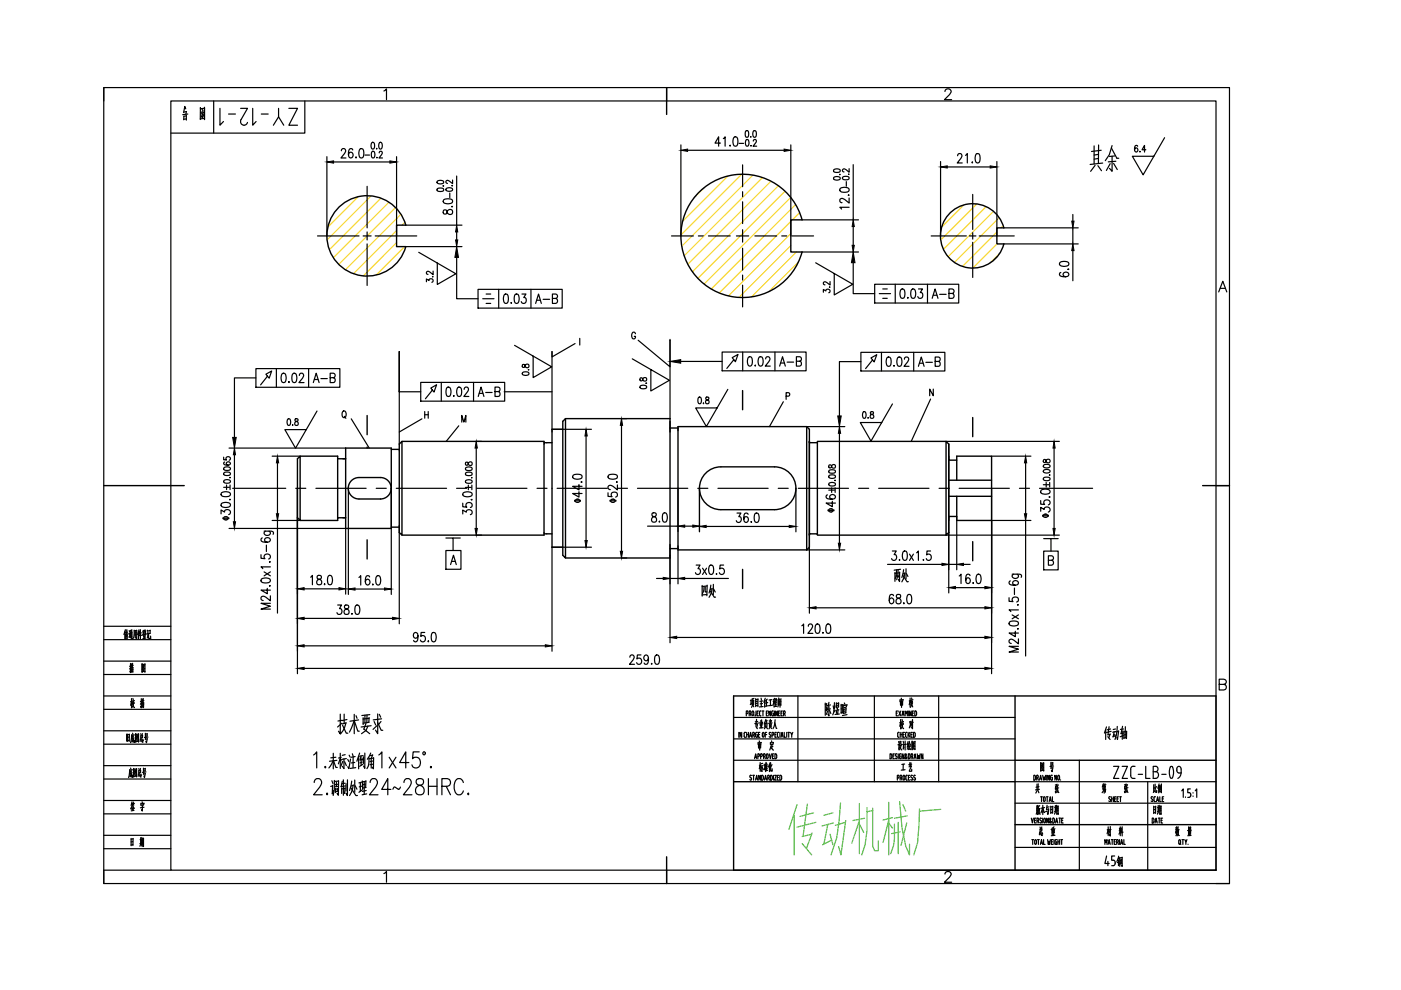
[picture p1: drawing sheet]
<svg xmlns="http://www.w3.org/2000/svg" width="297mm" height="210mm" viewBox="0 0 297 210" stroke-linecap="round" stroke-linejoin="round" font-family="sans-serif">
<defs><g id="words">
<text font-size="16.8" fill="#58ba48" x="166.5" y="182.4">传动机械厂</text>
<text font-size="9.3" x="230.4" y="37.4">其余</text>
<text font-size="7.9" x="70.6" y="157">技术要求</text>
<text font-size="7.1" x="45.9" y="27.9">ZY-12-1</text>
<g font-size="6.2">
<text x="193.7" y="124.5" transform="rotate(-90 193.7 124.5)">两处</text>
<text x="173.9" y="153.1">陈煜暄</text>
<text x="233.2" y="158">传动轴</text>
</g>
<text font-size="5.7" x="147.8" y="127.7">四处</text>
<g font-size="4.9">
<text x="202.1" y="35.6">21.0</text>
<text x="137.2" y="111.8">8.0</text>
<text x="155.2" y="111.8">36.0</text>
<text x="86.8" y="137.2">95.0</text>
<text x="159.8" y="160.2">审 定</text>
<text x="218.7" y="169.3">共 张</text>
<text x="232.8" y="169.3">第 张</text>
</g>
<g font-size="4.4">
<text x="247.3" y="169.3" transform="rotate(-90 247.3 169.3)">比例</text>
<text x="247.3" y="173.9" transform="rotate(-90 247.3 173.9)">日期</text>
</g>
</g></defs>
<g fill="none" stroke="#000" stroke-width=".3">
<path d="M141.3 18.6v5.7M71.8 44a8.5 8.5 0 0 1 14.2 3.7h-1.9v4.6h1.9a8.5 8.5 0 0 1-12.5 5.1 8.5 8.5 0 0 1-1.7-13.4zM148.5 40.5a13.1 13.1 0 0 1 21.6 6.1h-2.4v6.8h2.4a13.1 13.1 0 0 1-19.4 7.8 13.1 13.1 0 0 1-2.2-20.7zM201.1 45.5a6.8 6.8 0 0 1 11.7 2.8h-1.4v3.4h1.4a6.8 6.8 0 0 1-9.8 4.3 6.8 6.8 0 0 1-1.9-10.5zM63.1 97.3l.5-.6v13.6l-.5-.5zM63.6 96.7h8v.6h1.7h-.6M71.6 97.3v12.5M77.8 95h.1M77.8 88.1v4.1M83 95.3v16.5M84.7 95.3h-1.7v-.3h-9.7v17h9.7v-.2h1.7M84.7 94.2l.5-.6v19.9l-.5-.6z"/>
<path d="M85.2 93.6h30.1v.3M117 93.9h-1.7v19.3h1.7M119.3 91h-2.3v25h2.3M119.3 89.3l.6-.5v29.5l-.6-.6zM119.9 88.8h22.2v2.8M142.1 89.3v28.4M142.1 90.7h1.6M157.4 82.8v4.1M171 90.5h-27.3v26.1h27.3M171 90.5l.6 .5v25l-.6 .6M171 90.5v26.1M173.3 93.9v19.3"/>
<path d="M200.6 93.6h-27.3v.3h-1.7v-.3v19.9v-.3h1.7v.3h27.3M200.6 93.6l.6 .6v18.7l-.6 .6zM201.2 96.7v.9h1.6v-.9h7.4v13.6h-7.4v-.8h-1.6v.8M202.8 97.6v4.2M206.2 88.5v4.1M22 103h17.1M72.7 109.8h.6h-1.7v.5h-8M74.5 101.9l1-.6 .6-.1h4.6a2.28 2.28 0 0 1 2.2 2.3 2.28 2.28 0 0 1-2.2 2.3h-4.6a2.28 2.28 0 0 1-2.1-1.4 2.28 2.28 0 0 1 .5-2.5zM77.8 114.5v4M115.3 113.2v.3h-30.1M142.1 115.5v2.8h-22.2M142.1 116.3h1.6"/>
<path d="M149.9 100.1a4.5 4.5 0 0 1 2.9-1.1h11.4a4.5 4.5 0 0 1 4.5 4.5 4.5 4.5 0 0 1-4.5 4.6h-11.4a4.5 4.5 0 0 1-4.2-3 4.5 4.5 0 0 1 1.3-5zM201.2 101.8h9M201.2 105.2h9M202.8 105.2v4.3M206.2 114.8v4.1M255 103h5.7M157.4 120.7v4.1M215.2 147.6v36.9M257.8 147.6h-102.3v36.9h102.3M155.5 165.7h59.7M215.2 174.8h42.6M215.2 161.2h42.6"/>
<path d="M141.3 181.7v5.6"/>
</g>
<g fill="none" stroke="#000" stroke-width=".25">
<path d="M22 18.6h238.7v168.7h-238.7zM22 18.6v2.8M141.3 18.6v2.8M64.6 21.4v6.8h-28.4M117 91h8.4M124.3 92.4v22.2M117 116h8.4M121.5 100.8l.8-.3a.85 .85 0 0 1 1.1 .6 1.17 1.17 0 0 1-1.6 .4l-.4-.4zM121.8 106.1v.2M121.8 106.2h1.2M122.8 104.3v1.1l-1.4-.8h2M122.8 102.7v1.2l-1.4-.8h2"/>
<path d="M123 106.1v.2M123.2 102.2h.2zM257.8 103h2.9M22 135.6h14.2M22 132.8h14.2M22 157.8h14.2M22 154.9h14.2M22 150.4h14.2M22 147.6h14.2M22 143h14.2M22 140.2h14.2M155.5 156.7h59.7"/>
<path d="M155.5 152.1h59.7M169.2 147.6v18.1M185.4 147.6v18.1M199 147.6v18.1M22 179.9h14.2M22 177.1h14.2M22 172.6h14.2M22 169.7h14.2M22 165.2h14.2M22 162.3h14.2M155.5 161.2h59.7M215.2 179.7h42.6"/>
<path d="M215.2 170.3h42.6M215.2 165.7h42.6M228.8 161.2v23.3M243.3 165.7v18.8M36.2 184.5h-14.2v2.8M141.3 184.5v2.8M257.8 187.3h2.9"/>
<circle cx="122.5" cy="106.2" r=".4"/>
</g>
<g fill="none" stroke="#000" stroke-width=".25">
<path d="M81.4 19.3l.5-.5v2.3M200.3 19.4l.2-.3 .3-.3a.72 .72 0 0 1 .9 .5l-.4 .8-1.1 1h1.6M39 24.6v.8M39.4 23.1l-.2-.5-.3 1.3M39.5 24.5v1M39.5 25.2l-.5 .1M39.5 24.6h-.5M39.5 23.7l-.1 .5M39.5 23.7l-.5 .1M39.8 24.2l-1.1 .1M42.5 22.8v2.5M42.5 22.9v.2l.9-.1"/>
<path d="M42.5 23.8h.1l.4 .7M42.8 23.6l.2 .2M42.8 23.1l.2 .4M43 24.6l-.3 .1M43.2 24.2l-.3 .8M43.3 23.7l-.6 1.1M43.4 25.1l-.9 .1M43.4 22.7v2.7M258.4 61.9l.9-2.3 .8 2.3M258.7 61.1h1.1M26.5 133.9v1.6M26.6 133.5l-.3 1"/>
<path d="M26.7 134.6v.9M26.7 133.6v.9M26.9 133.5v.9M26.9 135h-.2M27 135.3h-.3M27 134.6v.8M27 134.7h-.3M27.1 134l-.5 .1M27.1 134.4l-.6 .1M27.3 135.1l.7 .3 .1-.1M27.4 133.7l.1 .3M27.5 134.3l-.2 .1"/>
<path d="M27.5 134.2v.9M27.6 134.1l.4-.1v1.2l-.1-.3M27.6 134v1M27.7 133.8l.1 .2M27.8 134.1v.9M27.9 134.3l-.2 .1M27.9 134.6l-.2 .1M27.9 133.6l-.3 .1M28 133.5l-.2 .4M28.5 133.6l-.2 1.7M28.7 133.7v1.6M28.9 134.1l-.4 .1"/>
<path d="M28.9 134.6h-.4M29 133.6v1.9l-.2-.3M29 133.7l-.5 .1M29.4 133.9v1.6M29.5 133.5l-.3 1M29.6 133.8l-.1 .8M29.8 133.5v2M30 134.2h-.4M30 134.7l-.5 .1M30.3 133.9l.1 .3M30.5 134.4v.9M30.5 133.7h-.2"/>
<path d="M30.6 133.6l-.4 1.1M30.7 133.7l.3 .8M30.7 134.9v.4M30.7 134.5l-.2 .1M30.7 134.5v.3M30.7 134.2l-.2 .1M30.8 134.8l-.3 .1M30.8 133.5l-.1 .4M30.9 133.7l-.1 .4M30.9 135.3l-.6 .1M31.2 133.6l.2 .3M31.3 134.2l-.2 .1"/>
<path d="M31.3 134.2v.9M31.5 134.8l-.2 .5M31.5 134.2l.1 1.2h.3v-.5M31.8 133.7h-.3M31.8 134.3h-.3M31.8 133.6v.7M26.8 155.6v1.5M27.1 155.6v1.6M27.4 156.3h-.3M27.4 157h-.3M27.4 155.7l-.3 .1M27.4 155.7v1.5"/>
<path d="M27.7 140.7v1.9l-.2-.3M27.8 141.5l-.3 .3M27.8 141.5v1M27.9 148.1v2M27.9 148.7l-.2 .8M27.9 148.9l.1 .2M27.9 155.8l-.2 1.7M27.9 140.7v.8M28 141.6v.8M28 156.1v1.2M28 148.7l-.3 .1M28.1 149.2l.4 .8"/>
<path d="M28.1 140.6v.9M28.1 155.5l.1 .3M28.2 142.3l-.4 .1M28.2 157.1l.1 .3M28.2 148.1l.1 .3M28.2 148.8l-.2 .5M28.2 141.5v1.1M28.2 141.5l-.4 .1M28.2 142h-.4M28.2 156.9l-.2 .4M28.2 156.2l.3 1.2v-.5M28.2 141.1l-.7 .2"/>
<path d="M28.3 148.7l.2 .4M28.3 149l-.4 1.1M28.3 156l-.3 .3M28.5 156.5l-.5 .1M28.5 148.5l-.4 .1M28.5 155.8l-.6 .1M28.8 157.2l.6 .1M28.8 155.5v1.9M29 156.2l.3 .4M29 156.9l.1 .2M29 156.6l.1 .2M29.1 155.8l-.2 .5"/>
<path d="M29.2 156h-.2M29.2 155.9l-.4 .8M29.4 155.6v1.7M29.4 155.6l-.6 .1M29.7 156.7v.5M29.8 156.7l.5 .7-.1-.4M29.8 155.6l.2 .3M29.9 156v.6M30 148.1v2l-.2-.3M30 156.6l.1 .3M30 149l-.2 .3M30 148.7h-.2"/>
<path d="M30.1 149v1M30.1 149.1l.4-.1-.1 1M30.1 142.4l.6-.1v.2M30.1 140.7v1.9M30.2 148.2v.8M30.2 155.5l-.1 .5M30.2 156h-.3M30.2 155.9v.5h-.3M30.3 149.1v.7M30.3 156.7l.1 .3M30.3 141.4l.4 .4M30.3 142l.2 .3"/>
<path d="M30.4 148.1l-.1 .9M30.4 141.8l.1 .2M30.4 149.8l-.3 .1M30.4 149.4l-.3 .1M30.4 141l-.2 .5M30.5 148.6l-.4 .1M30.6 141.2h-.2M30.6 141.1l-.5 .8M30.7 140.7v1.8M30.7 140.8l-.6 .1M30.8 155.5v.7M30.9 156.3l-.1 .4"/>
<path d="M31.2 155.6h-.4M31.2 155.5v.5M31.2 156l-.4 .1M31.2 156.7h-.4M31.2 156.6l-.1 .9-.2-.4M31.4 156.3l-.8 .1M156.6 155.3v1M157.3 155.3v1l-.4-1v1M157.8 156.1v.1l.3 .1M157.8 155.5v.6M157.9 155.3l-.1 .2M158 155.3h.1"/>
<path d="M158.2 151.3l.3-.1-.1-.4h-.2v1M158.8 151.3l.3-.1-.1-.4h-.2v1M159.1 151.3l.1 .5M159.2 148.5v.8M159.3 148.4l-.2 .1M159.4 149.1l-.3 .3M159.5 148.5v1M159.5 150.8l.1-.1 .2 .3v.5l-.2 .3-.2-.3zM159.6 148.7l-.1 1-.2 .3M159.6 148.2v.4M159.6 149.5l.2 .4M159.8 148.5l-.3 .1"/>
<path d="M159.8 148.5v1M159.9 148.1l-.5 .1M160.2 148.1v1.7M160.3 154l.3 .5M160.3 150.8v.7l-.3 .3M160.4 152.5l-.1 1.3M160.5 151.2h.2M160.6 153.7h-.3M160.6 153.6l-.2 .7M160.6 149.1l-.4 .1M160.6 148.7h-.4M160.7 153h-.6"/>
<path d="M160.7 149.5l-.5 .1M160.7 148.3h-.5M160.7 148.2v1.6M160.8 150.8h-.3v1h.3M160.8 153.3l-.8 .1M161 151.5l.1 .2 .2 .1M161.1 153.1l.1 .8M161.3 152.7v1.6M161.3 150.8h-.2l-.1 .7M161.4 148v.4M161.4 148.7v1.1M161.5 152.6v1.7"/>
<path d="M161.6 150.8h.4M161.7 149.2h-.5M161.7 153.1l-.2 .8M161.7 148.6l-.6 .1M161.8 150.8v1M161.8 149.8l-.8 .1M161.8 154.3l-.8 .1M162.1 148.4v1.6M162.1 153.3v.9M162.2 148l-.2 .9M162.4 153.5l-.1 .6-.2 .4M162.4 152.5l-.4 1"/>
<path d="M162.4 154l.3 .5M162.5 151.2h.2M162.5 148.4v1.3M162.6 152.8l-.3 .1M162.6 152.7l-.2 .6M162.6 153.3l-.5 .1M162.6 153.3v.8M162.7 148.2l-.5 .5M162.7 149.7h-.5M162.8 150.8h-.3v1h.3M162.8 149l-.6 .1M163.1 153.5l.1 .6"/>
<path d="M163.3 152.5v.8M163.4 153.7l-.4 .8M163.4 148.4v1.2M163.4 154.1l.2 .4M163.4 150.8v1l-.4-1v1M163.5 153.5l-.3 .1M163.5 153.5v.6M163.6 153l-.4 .1M163.6 152.8l-.5 .1M163.6 148.3l-.5 .1M163.7 153.3l-.8 .1M163.7 149.5l-.8 .1"/>
<path d="M164 150.8h-.3l-.1 .2 .1 .7 .3 .1-.1-.6M164.1 148.7l-.2 .8M164.1 148.9l.1 .2M164.1 148.3v1.6M164.2 150.8v1M164.2 148.1l-.2 .3M164.3 148.7h-.4M164.3 153.2l.3 1.2h.1M164.3 152.6l-.1 1.1-.3 .8M164.3 148.1v.7M164.5 149v.8M164.6 148.2l-.3 .1"/>
<path d="M164.6 149.3l-.3 .1M164.6 148.1v.5M164.6 148.6l-.3 .1M164.6 149h-.3M164.7 149.7l-.5 .1M164.8 150.8v1l-.3-1v1M165 148.3v1.1M165 151.2h.3M165.1 148l-.2 1.9M165.2 148.6v.9M165.4 150.8h-.4v1h.4M165.4 148.3v1.7"/>
<path d="M165.6 148.6l-.4 .1M165.6 148.6v.9l-.2-.2M165.6 151.2h.2M165.7 148.2l-.5 .1M165.9 150.8h-.3v1h.3M166.1 151.3h.2M166.3 151.3l.1-.5h-.3v1M166.3 151.3l.2 .5M166.8 155.3v1M167 155.3h.4M167.2 155.3v1M167.6 155.3l.3 .5 .2-.5"/>
<path d="M167.9 155.8v.5M189.6 159.8h-.3v1.1h.3M190 159.8l-.2 .4 .3 .2M190 159.8l.2 .1M190 151.2h.2M190.3 150.8h-.3v1h.3M190.4 159.8v1.1M190.5 155.3h-.1l-.1 .8 .1 .1 .2 .1M190.5 157.2l.1 .4M190.5 155.3h.1M190.5 150.8l.5 1M190.6 157.8l-.2 .1"/>
<path d="M190.6 157.8v.9M190.7 158.4l-.2 .5M190.8 158.2l.4 .8M190.8 157.6l-.1 .5M190.8 157.2v.4M190.8 148.3v.5M190.9 159.8l-.2 .8v.2l.4 .1-.1-.6M190.9 155.3v1M190.9 155.8h.3M190.9 159.8h.2M190.9 148.7v.8M191 152.6v1.9"/>
<path d="M191 153.2l-.2 .8M191 153.3l.1 .2M191 157.2v.5l.2 .1M191 157.2l-.2 .1M191 150.8l-.5 1M191 158l-.2 .1M191.1 158l-.5 1M191.1 148l.1 .3M191.1 153.1l-.3 .1M191.1 148.5v1.5M191.2 153.7l.4 .8M191.2 151.8l.3-1 .2 1"/>
<path d="M191.2 152.5l.1 .4M191.2 153.3l-.1 .5M191.2 155.3v1M191.3 149.1h-.3M191.3 151.5h.3M191.4 149.4h-.5M191.4 148.8h-.5M191.4 148.7v.8M191.4 153.2l.1 .4M191.4 153.4l-.4 1.1M191.5 148.4h-.7M191.5 155.8h.2"/>
<path d="M191.5 148.3l-.1 .3M191.5 157.2l.1 .3M191.6 153l-.5 .1M191.6 157.8h-.2M191.6 157.7l-.1 1.1M191.7 159.8v1.1l-.4-1.1v1.1M191.7 158.4l-.2 .4M191.8 155.3h-.3v1h.3M191.9 151.8v-1l.2 .5 .3-.5v1M191.9 157.1v1.9M192 156.1l.2 .2M192 155.5v.6"/>
<path d="M192.1 157.8l-.4 .1M192.2 155.3l-.2 .2M192.2 156.3h.1M192.2 155.3h.1M192.5 157.2l-.1 .7M192.5 157.8l-.2 .1M192.5 155.3v1M192.6 150.8v1M192.6 158.6l-.3 .2M192.6 158.2l-.3 .2M192.6 157.7l-.2 .7M192.7 155.7l.2 .6"/>
<path d="M192.8 157.3l.3 .7M192.8 157.2l-.2 .9M192.8 158.3l-.1 .6M192.9 158.6l.1 .3M192.9 158h-.2M192.9 155.3l-.4 .6M192.9 153.1l.3 1.1M192.9 158.8l-.3 .1M193 148v2M193 148.6l-.2 .8M193 148.7l.1 .3M193 158.2l-.4 .2"/>
<path d="M193.1 148.5l-.3 .1M193.1 155.8h.3M193.2 153h-.4M193.2 152.9l-.4 1.4M193.2 150.8v1l-.4-1v1M193.3 153.4v.4M193.3 148v.3M193.3 148.5l-.1 .5M193.3 149.4l.2 .5M193.4 148.9l-.3 .1M193.4 158.8l.6 .1M193.4 157.1v1.9"/>
<path d="M193.4 151.2h.3M193.4 155.3h-.3v1h.3M193.5 152.6v1.9l-.2-.3M193.5 148.7l-.4 .8M193.5 149l-.5 1M193.6 148.4l-.5 .1M193.6 157.8l.4 .4M193.6 158.5l.1 .2M193.6 153.1l-.4 .2M193.7 158.2v.2M193.7 157.4l-.2 .6M193.7 150.8h-.3v1h.3"/>
<path d="M193.8 157.6l-.2 .1M193.9 157.5l-.5 .9M194 150.8h.2l.1 .3v.5l-.3 .2zM194 157.2v1.7M194 157.3l-.6 .1M194 155.6l-.1-.3h-.2v1l.3-.2v-.5M194.5 159.8l.1 1.1 .2-.7 .1 .7 .2-1.1M195.7 159.8v1.1l-.4-1.1v1.1M258.5 145.1l1.3-.1a.51 .51 0 0 0 0-.9l-1.3-.1v2.3h1a.59 .59 0 0 0 .5-.6 .59 .59 0 0 0-.5-.6M27.5 163.2l-.3 1.7M27.6 163.5v1.1M27.7 162.8l.1 .4"/>
<path d="M27.7 164.5l.2 .2M27.8 163.5l.3 1.3v-.5M27.8 164.2l-.2 .5M27.8 177.8v1.5M27.9 171.4l.1 .3M27.9 163.4l-.3 .2M28 170l-.2 .8M28 170.4v.3M28.1 163.9l-.5 .1M28.1 163.2l-.6 .1M28.1 171.4v.2M28.1 170.7l.3 .7h.1"/>
<path d="M28.1 170.6l-.4 .9M28.1 178.4l-.3 .1M28.1 170.3l-.2 .1M28.2 179.1l-.4 .1M28.2 177.8l-.4 .1M28.2 177.8v1.5M28.2 171.1l-.3 .1M28.3 170.1l-.1 .5M28.3 171.3l-.1 .5M28.3 170.4v.3M28.3 164.6l.7 .1M28.3 162.9v1.9"/>
<path d="M28.4 171.8l-.6 .1M28.5 170.3l-.3 .1M28.6 163.6l.3 .4M28.6 164.2l.1 .3M28.6 164l.1 .2M28.7 163.2l-.3 .5M28.8 163.4h-.2M28.8 163.3l-.4 .8M29 162.9v1.8M29 163l-.7 .1M29.3 164.1v.5M29.4 164.1l.5 .7-.1-.4"/>
<path d="M29.4 162.9l.1 .3M29.4 163.4v.6M29.6 164l.1 .3M29.8 162.9l-.1 .5M29.8 163.4h-.4M29.8 163.3v.5h-.4M29.8 177.6v1.2M29.8 179l-.1 .4M29.9 164.1l.1 .3M29.9 170.3v.4M30 178.9v.4M30 178.2l-.2 .1"/>
<path d="M30 178.5h-.2M30.1 177.6l-.1 1.2M30.1 170l.1 .3M30.1 177.9l-.4 .1M30.1 178.8l-.4 .1M30.2 170.9v1.1l-.2-.3M30.3 177.7l-.1 1M30.3 170.7h-.3M30.4 170.6l-.2 .4M30.4 178.6l-.2 .1-.1 .8M30.4 178.2h-.1M30.4 177.7v1.8l-.1-.2"/>
<path d="M30.4 162.9v.7M30.4 177.8h-.1M30.5 163.7l-.1 .4M30.5 170.3l-.6 .1M30.5 170.3l-.1 .4M30.5 171.2l-.7 .1M30.8 163h-.4M30.8 164l-.2 .9-.1-.4M30.8 162.9v.5M30.8 163.4l-.4 .1M30.8 164l-.4 .1M31 163.7l-.8 .1"/>
<path d="M159 165.3l.2 .1M159.3 165v.2l-.1 .2M159.3 164.4h-.2l-.1 .2 .3 .4M159.6 164.4h.4M159.8 164.4v1M160.2 165.4l.2-1 .2 1M160.3 165.1h.3M161.2 161.7v1.9M161.3 162.6l-.1-.3-.2 .7M161.3 162.2l-.3 .1M161.4 162.7l-.1 .5M161.6 162.4v1.2"/>
<path d="M161.6 162.7l.2 .5M161.7 161.8l-.3 .1M161.8 162.3l-.5 .1M162 162l.1 .3M162.2 162.3l-.1 .9-.1-.2M162.3 162.2v1.4M162.4 161.6l-.2 .9M162.5 161.8l.1 .3M162.5 162.2v1.2M162.7 163h-.3M162.7 162.2l-.4 .1M162.7 162.6h-.3"/>
<path d="M163.1 162.1v1.5M163.3 161.7l-.4 .9M163.4 161.7v1.8h.3v-.5M163.7 162.1l-.5 .8M189.1 160.5l-.2 .3M189.1 160.1l-.1-.2-.3-.1v1.1h.2M189.1 160.2v.3M189.3 160.3h.2M189.8 160.7l.3 .2M190.1 160.4l.1 .3-.1 .1M191.5 162v1.2M191.8 162l-.6 .1"/>
<path d="M191.9 160.6l.2-.5-.1-.3-.1 .3 .4 .8M192.3 160.5l-.3 .4-.1-.3M192.9 161.7v.7M192.9 160.1l-.1-.2-.2-.1v1.1l.3-.2 .1-.5M193.1 161.7v.7M193.2 160.4l.3-.1-.1-.5h-.2v1.1M193.2 162.5l-.5 .1M193.3 162.4l-.5 1.1h.5v-.4M193.3 162l-.6 .1M193.4 160.4l.2 .5M193.8 160.9l.2-1.1 .2 1.1M193.9 160.6h.3"/>
<path d="M218.7 173.5l.2 1 .2-1M218.8 178h.3M219 178v1M219.3 173.9h.3M219.4 178.8v-.5l.2-.3 .2 .8M219.4 178.7l.2 .3 .1-.3M219.6 173.5h-.3v1h.3M219.8 170.8l-.1 1.8M219.9 174h.2l.1 .5M220 178h.4M220 171.8h-.2M220 170.8v.7"/>
<path d="M220 171.7v.7M220 173.5l.2 .3-.2 .2M220.1 173.5h-.2v1M220.1 171.5h-.3M220.2 170.9l-.2 1.8M220.2 171.5l.2-.1-.3 1.3M220.2 178v1M220.2 171.7l.2 .9h.2M220.4 176.5v.5M220.4 170.8l-.2 .3M220.5 176.5l.5 .7-.1-.4M220.5 175.4l.1 .3"/>
<path d="M220.5 175.8v.6M220.6 179l.2-1 .3 1M220.6 178.8h.4M220.7 163.4h.6M220.7 161.7v1.8M220.7 176.4l.1 .3M220.8 173.5h-.2l-.1 .1 .3 .7-.1 .2-.2-.1M220.9 175.3l-.1 .5M220.9 162.3l.4 .5M220.9 175.7v.5l-.4 .1M220.9 163l.2 .2M220.9 175.8h-.4"/>
<path d="M220.9 162.8l.2 .1M220.9 176.5l.2 .3M221 162l-.2 .5M221.1 171.3l-.4 1M221.1 173.5v1M221.1 162.1l-.2 .1M221.1 170.7v2M221.1 171.3l.3 1h.1M221.1 162.1l-.4 .8M221.3 178v1h.3M221.3 161.7v1.8M221.3 161.8l-.6 .1"/>
<path d="M221.3 172.1l-.4 .1M221.3 174.2v-.4l.2-.3 .2 .7M221.3 174.2l.2 .3 .2-.3M221.5 171.2l-.8 .2M221.9 171.6l.4-.1-.1 1.2-.1-.4M222 170.7l-.1 1M222.1 178l.2 1 .1-.6 .2 .6 .1-1M222.2 172l-.5 .1M222.3 173.5v1l-.4-1v1M222.4 171.1l-.4 .1M222.6 173.7l.1-.3 .1 .3M222.6 173.7l.3 .8"/>
<path d="M222.8 173.7l-.3 .6 .2 .1M222.8 170.9v1.6M222.8 161.6v.7M222.9 162.5l-.1 .4 .4-.1M222.9 178.5h.3M223 174.1l-.3 .4M223 176l.1 .7M223.1 171.6l-.3 .1M223.2 172.2l-.4 .1M223.2 171l-.4 .1M223.2 161.7l-.4 .1M223.2 161.7v.5h-.4"/>
<path d="M223.2 170.9v1.5M223.2 162.7l-.1 .9-.2-.3M223.2 178h-.3v1h.3M223.3 175.5v1.6M223.4 162.4l-.8 .1M223.4 176.3h-.3M223.5 175.3l-.5 .3M223.5 178v1M223.5 176.8l-.5 .1M223.5 176l-.5 .1M223.5 175.9v.6M223.6 173.8l-.1-.3h-.3v1l.3-.2 .1-.5"/>
<path d="M223.6 176.5l-.5 .1M223.7 175.7l-.9 .2M223.7 177.1l-.8 .1M223.8 170.8v1.2M223.8 172.1l-.2 .5M223.8 174.5l.2-1 .3 1M223.9 174.2h.3M223.9 172.1l.1 .3M223.9 171.4h-.1M223.9 171.6l-.1 .1M224 178.5h.1v.5h-.4v-.3M224 170.7v1.3"/>
<path d="M224.1 178l-.4 .1v.7M224.1 171.1l-.5 .1M224.1 171.9l-.5 .1M224.2 170.9v1M224.3 178.5h.4M224.3 178v1M224.3 171.8l-.1 .1-.1 .8M224.3 171.4h-.1M224.4 170.9v1.8l-.2-.2M224.5 173.5h.4M224.7 178v1M224.7 173.5v1"/>
<path d="M224.9 178h.4M225.1 178v1M225.1 173.9h.2M225.4 173.5h-.3v1h.3M234.3 179v-1l.2 .6 .2-.6v1M234.9 179l.3-1 .2 1M235 175.3v1.9M235 176.1l.1 .3M235 175.9l-.3 .9M235 178.8h.3M235.1 175.9h-.4M235.4 175.9l-.4 1"/>
<path d="M235.4 175.2v2.1l-.2-.4M235.5 175.9l-.3 .1M235.6 178h.4M235.8 178v1M236.1 162.5h1.1l-1.1 2.5h1.1M236.2 178.5h.3M236.5 178h-.3v1h.3M236.8 178.6l.3-.1-.2-.5h-.1v1M237 178.6l.1 .4M237.3 175.6l.1 .3M237.4 178v1M237.5 176.1l-.3 .8"/>
<path d="M237.5 176.2l.1 .3M237.5 175.3v1.9M237.6 179l.2-1 .2 1M237.6 178.8h.4M237.6 175.6v.5M237.7 176.1h-.4M237.7 176l.1 .3M237.7 175.6l.1 .3M237.9 162.5h1.1l-1.1 2.5h1.1M237.9 175.3v1.9M238.1 176.4l-.5 .2M238.3 178v1h.3"/>
<path d="M240.2 162.5a.59 .59 0 0 0-.5 .6v1.3M240.2 162.5h.5M241.3 164.2h.9M242.9 162.5v2.5h.9M244.5 163.6h.6M245.1 162.5a.57 .57 0 0 1 .4 .5 .57 .57 0 0 1-.4 .6 .73 .73 0 0 1 .5 .7 .73 .73 0 0 1-.5 .7M245.1 162.5h-.6v2.5M248.1 164.9l-.2-1.4 .2-.9 .3-.1 .2 .1 .2 .9-.2 1.4M249.3 175.5l.1 .3M249.5 176.3l-.1 .5 .2 .2M249.5 175.3v1M249.5 175.9l-.3 .6"/>
<path d="M249.5 175.9l.1 .3M249.6 176.5l-.3 .1M249.6 176.4l-.3 .8M249.6 175.4l-.1 .4M249.7 176.2l.2 1h.1M249.7 175.8l-.4 .1M249.8 175.3l-.2 1.1M249.9 175.9l-.3 1.3M249.9 178.8v-.5l.2-.3 .2 .8M249.9 178.7l.2 .3 .2-.3M250 175.9l-.3 .1M250.2 178.8l.2 .2"/>
<path d="M250.4 163.8a1.29 1.29 0 0 1-.7 1.2M250.4 163l-.2-.4-.2-.1a.76 .76 0 0 0-.5 .7 .76 .76 0 0 0 .5 .7h.4M250.4 163.1v.7M250.6 167.7l.3-.4v1.8M250.6 178h.4M250.8 178v1M251.2 178l.2 .5 .3-.5M251.3 169v.1M251.4 178.5v.5M251.8 169.1h.3M251.9 179h.1M252 176.2v.6"/>
<path d="M252 175.3v.6M252.1 168l.4 .5-.1 .4-.3 .1M252.2 176.3v.9M252.4 176.5h-.3M252.4 167.3h-.6v.8h.3M252.4 175.6h-.4M252.4 175.4h-.4M252.4 175.4v.4M252.4 175.8l-.4 .1M252.4 176.2l-.4 .1M252.4 176.2v.5M252.4 176.7h-.4"/>
<path d="M252.4 176.9h-.4M252.5 177.1l-.7 .1M252.6 176l-.8 .1M252.9 168.1v.1M252.9 168.8v.1M253.4 167.7l.3-.4v1.8M81.4 185.2l.5-.4v2.3M234.6 181.5l-.3 1.6h.9M234.9 182.6v.9M235.7 183.5h.4M236.3 181.5h-.6v.9h.6l.1 .4M236.4 182.8a.52 .52 0 0 1-.3 .7"/>
<path d="M237.1 182.4v1.1l.2-.4M237.2 181.5l-.4 1.2M237.3 182.3l-.4 .1M237.3 182h-.2M237.3 182.8l-.4 .1M237.4 181.8v1.9M237.5 182.3l.4 .9M237.8 182.2l-.3 1M237.9 181.7v2l-.1-.2M237.9 181.8l-.5 .1"/>
</g>
<path d="M36.2 21.4h221.6v163.1h-221.6zM257.8 147.6v36.9" fill="none" stroke="#000" stroke-width=".25"/>
<g fill="none" stroke="#000" stroke-width=".25">
<path d="M77.8 39.5v8.8M157.4 35v4.6M67.3 50h8.8M77 50h1.7M77.8 49.2v1.7M77.8 51.7v8.8M79.6 50h8.8M142.4 50h4.6M148.1 50h1M150.2 50h4.6M156.1 50h2.6M157.4 40.6v1.1"/>
<path d="M157.4 42.8v4.6M157.4 48.7v2.6M157.4 52.6v4.7M157.4 58.3v1.1M160 50h4.7M165.7 50h1.1M167.9 50h4.6M197.4 50h7.5M205.6 50h1.3M206.2 41.2v7.4M206.2 49.3v1.4M206.2 51.4v7.4"/>
<path d="M207.6 50h7.4M157.4 60.5v4.6M49.3 103.5h11.3M62.7 103.5h2.1M67 103.5h10.6M79.8 103.5h2.1M84 103.5h10.7M96.8 103.5h2.1M101.1 103.5h10.6M113.9 103.5h2.1M118.1 103.5h10.7M130.9 103.5h2.1"/>
<path d="M135.2 103.5h10.6M147.9 103.5h2.2M152.2 103.5h10.7M165 103.5h2.1M169.3 103.5h10.6M182 103.5h2.2M186.3 103.5h10.7M199.1 103.5h2.1M203.4 103.5h10.6M216.1 103.5h2.2M220.4 103.5h11.3"/>
</g>
<g fill="none" stroke="#000" stroke-width=".25">
<path d="M69.3 33.2v16.8M70.7 34.3h12M72.4 32l.1-.4 .5-.1 .2 .2 .1 .4-1 1.4h1M74.8 31.8l-.1-.2-.4-.1a1.46 1.46 0 0 0-.2 1.9 .45 .45 0 0 0 .7-.2v-.7a.45 .45 0 0 0-.4-.2 .45 .45 0 0 0-.4 .2l-.1 .3M75.5 33.3v.2zM76.3 31.6l.4-.1a1.52 1.52 0 0 1 .2 1.9l-.4 .1a1.17 1.17 0 0 1-.3-1.6zM77.4 32.9h.9M78.8 30.3l.2-.1a.82 .82 0 0 1 0 1.4l-.3-.3v-.3zM78.9 32.1h.4l.2 .6-.2 .7-.3 .1a1.06 1.06 0 0 1-.1-1.4zM79.9 31.5v.1zM79.9 33.4v.1zM80.4 32.4l.1-.3a.39 .39 0 0 1 .5 .2 .39 .39 0 0 1-.1 .5l-.5 .7h.7"/>
<path d="M80.5 30.3l.1-.1a.8 .8 0 0 1 .5 .7 .8 .8 0 0 1-.5 .7l-.3-.6zM84.1 33.2v16.8M92.7 38.4l.6-.2 .5 .1 .3 .4-.3 .2-.5 .1-.6-.2zM93.9 39.4h.2zM94.6 40l.6-.2 .5 .1 .3 .3a.84 .84 0 0 1-1.5-.1zM95.8 39.4h.2zM96 38.2v.7l-1.2-.7-.3 .2v.3l.4 .2M96.8 37.3v10.4M144.4 30.7v19.3M145.8 31.9h20.5M152.7 30.3h-1.1l.8-1.3v2M153.4 29.4l.3-.4v2"/>
<path d="M154.8 30.8v.2zM155.6 29.1l.4-.1a1.54 1.54 0 0 1 .2 1.9l-.3 .1a1.17 1.17 0 0 1-.4-1.6zM156.7 30.4h1M158.1 27.8l.3-.1a.94 .94 0 0 1 0 1.4h-.1a1.09 1.09 0 0 1-.2-1.3zM158.2 29.6h.3l.2 .3v.8l-.2 .3-.3-.1-.1-.2-.1-.5zM159.2 29v.1zM159.2 30.9v.1zM159.7 29.9l.2-.3h.4l.1 .3-.1 .2-.6 .9h.7M159.8 27.8l.1-.1a.8 .8 0 0 1 0 1.4l-.1-.1-.2-.5zM167.7 30.7v19.3M176.8 37.6l.5-.2 .6 .1 .2 .1v.3l-.2 .2h-.9l-.3-.2zM176.8 36l.5-.2 .6 .1 .2 .1v.2a.94 .94 0 0 1-1.4 0z"/>
<path d="M178 37h.1zM178.1 39.9l.8-.2a.97 .97 0 0 1 1.1 .5v.1a1.3 1.3 0 0 1-1.9 0zM178.7 37.5l.5-.1a.64 .64 0 0 1 .8 .3v.1a.86 .86 0 0 1-1.4-.1zM179.4 38.5v1M179.9 36.9h.1zM180 35.8v.7l-.8-.6a.33 .33 0 0 0-.5 .1 .33 .33 0 0 0 .2 .5h.1M180.9 34.9v11.7M199.4 34.3v15.7M200.8 35.4h9.1M211.4 34.3v15.7M241.7 32.1v.1zM242.9 31.8h-.8l.6-1v1.4"/>
<path d="M246.9 29.2l-4.5 7.9-2.3-4h4.5M86 52.3h11.9M86 47.7h11.9M88.8 53.5l7.9 4.5-4 2.3v-4.5M90.4 59.7v-.6l.6 .4a.42 .42 0 0 1 .6-.4 .42 .42 0 0 1 0 .7M91.7 58.7h.1zM91.8 57.5v.7l-.6-.5a.39 .39 0 0 0-.6-.2 .39 .39 0 0 0-.1 .6l.2 .1M92.7 40l.6-.1a.6 .6 0 0 1 .8 .4 .94 .94 0 0 1-1.4 0zM94.1 44.6l-.1 .5a.44 .44 0 0 0 .6 .2 .79 .79 0 0 1 .4-.7 .79 .79 0 0 1 .9 0 .59 .59 0 0 1-.3 .9 .59 .59 0 0 1-.8-.5l-.2-.4zM94.1 42.4l.7-.3a.9 .9 0 0 1 1.2 .5v.1a1.14 1.14 0 0 1-1.7 .4l-.3-.4zM95.4 40.9v1M95.8 43.8h.2z"/>
<path d="M96.8 54.6v8.7h4.6M96.8 49.2v1.7M170.1 53.4h11.9M170.1 46.6h11.9M172.9 55.7l7.9 4.6-3.9 2.2v-4.5M176 59.7v.7l-1.2-.7-.2 .1v.4l.3 .2M179.9 41.3v.2zM180 43.9h-1.9l.3 .4M180 42v1.1l-.9-.8-.7-.2-.3 .1v.5l.4 .3M180.9 55.7v6.6h4.5M180.9 48v4M212.8 48.3h15.8"/>
<path d="M212.8 51.7h15.8M224.7 55.7l.8-.3a.85 .85 0 0 1 1.1 .6 1.17 1.17 0 0 1-1.6 .4l-.4-.4zM224.9 57.8h-.2l-.1 .4a1.46 1.46 0 0 0 1.9 .2 .45 .45 0 0 0-.2-.6h-.6a.45 .45 0 0 0-.3 .4 .45 .45 0 0 0 .3 .4l.3 .1M226.4 57.1h.2zM227.5 45.5v1.4M227.5 48.3v3.4M227.5 53.1v6.4M54.3 78.2h17.8v3.9h-17.8zM56.7 79.8l.4 .4 .5-1.5-1.2 .6 .3 .5-1.4 1.8M58.6 78.2v3.9M59.8 79.2l.4-.1a1.28 1.28 0 0 1 0 2h-.1a1.14 1.14 0 0 1-.4-1.6zM62.1 79.2l.4-.1a1.28 1.28 0 0 1 0 2h-.2a1.46 1.46 0 0 1-.2-1.9z"/>
<path d="M63.5 79.6l.3-.5h.3l.3 .4-.3 .7-.7 .9h1.1M65.4 78.2v3.9M101.4 61.3h17.8v4h-17.8zM102.3 63.3h2.4M103.1 62.3h.9M103.1 64.3h.9M105.7 61.3v4M107 62.4l.3-.1a1.17 1.17 0 0 1 .4 1.7l-.1 .2-.4 .1a1.47 1.47 0 0 1-.2-1.9zM108.3 64.2h.2zM109.1 73.2l7.9 4.6-4 2.3v-4.6M109.2 62.4l.4-.1a1.17 1.17 0 0 1 .4 1.7l-.2 .2-.3 .1a1.54 1.54 0 0 1-.3-1.9zM110.7 62.3h.8l-.5 .8a.59 .59 0 0 1 .5 .9 .59 .59 0 0 1-1 0"/>
<path d="M110.8 79l.5-.2a.64 .64 0 0 1 .8 .3v.2a.9 .9 0 0 1-1.4 0zM110.8 77.3v.6h.4a.51 .51 0 0 1 .3-.6 .51 .51 0 0 1 .6 .2 .45 .45 0 0 1-.4 .5 .45 .45 0 0 1-.4-.6zM112 78.4h.1zM112.6 61.3v4M113.6 64.3l.6-2 .6 2M113.8 63.7h.8M115.2 63.5h1.3M117.1 63.3l.9-.1 .2-.3-.2-.5-.9-.1v2h.7a.55 .55 0 0 0 .4-.5 .55 .55 0 0 0-.4-.5M121.9 72.8l-4.9 2.9v-1.2v17.1M122.9 71.7v1.5M134.1 76.1l7.8 4.5-3.9 2.3v-4.6M134.7 70.8a.42 .42 0 0 0-.5-.4 .42 .42 0 0 0-.3 .6v.3a.42 .42 0 0 0 .4 .6 .42 .42 0 0 0 .4-.6h-.2"/>
<path d="M135.3 72.1l6.8 5.7v-1.2M142.1 72.2h.1M142.1 72.2v16.6M144.3 76.6h8.8M153.1 74.6h17.8v4h-17.8zM155.6 76.3l.3 .4 .6-1.6-1.3 .7 .4 .5-1.5 1.8M157.5 74.6v4M158.7 75.7l.4-.1a1.32 1.32 0 0 1 0 2h-.2a1.46 1.46 0 0 1-.2-1.9zM160 77.5h.2zM161 75.7l.3-.1a1.17 1.17 0 0 1 .4 1.6l-.1 .3-.4 .1a1.46 1.46 0 0 1-.2-1.9zM162.3 76.1l.2-.4 .4-.1 .3 .2v.4l-1 1.4h1.1M164.3 74.6v4"/>
<path d="M165.3 77.6l.6-2 .6 2M165.5 77h.8M166.9 76.8h1.4M168.9 76.6l.9-.1 .1-.3-.1-.5-.9-.1v2h.7a.54 .54 0 0 0 .3-.5 .54 .54 0 0 0-.3-.5M174.6 62v-.6l.5 .3a.42 .42 0 0 1 .6-.4 .42 .42 0 0 1 0 .8M175.9 60.9h.1M182.5 74.7h17.8v4h-17.8zM182.5 76.7h-4.5v11.5M185 76.3l.3 .4 .6-1.5-1.2 .7 .3 .4-1.5 1.9M185.4 60.3h17.9v3.9h-17.9zM186.4 62.3h2.4M186.9 74.7v4"/>
<path d="M187.2 61.3h.9M187.2 63.3h.9M188.1 75.8l.4-.1a1.3 1.3 0 0 1 0 2h-.2a1.14 1.14 0 0 1-.3-1.6zM189.5 77.6h.1zM189.8 60.3v3.9M190.4 75.8l.4-.1a1.14 1.14 0 0 1 .3 1.6l-.1 .3-.4 .1a1.14 1.14 0 0 1-.4-1.6zM191 61.4l.4-.1a1.54 1.54 0 0 1 .3 1.9l-.4 .1a1.17 1.17 0 0 1-.4-1.7zM191.8 76.2l.3-.5 .4 .1 .2 .3-.3 .6-.7 1h1M192.5 63.1v.2zM193.3 61.4l.4-.1a1.28 1.28 0 0 1 0 2h-.2a1.17 1.17 0 0 1-.3-1.7zM193.7 74.7v4M194.7 77.7l.6-2 .6 2"/>
<path d="M194.7 61.3h.9l-.5 .7a.59 .59 0 0 1 .5 .9 .59 .59 0 0 1-1 0M195 77h.7M196.3 76.8h1.4M196.6 60.3v3.9M197.6 63.3l.7-2 .6 2M197.9 62.6h.7M198.3 76.6l.9-.1 .1-.3v-.3l-.3-.2h-.7v2h.7l.3-.2v-.7l-.3-.2M199.2 62.4h1.4M201.2 62.2l.9-.1 .2-.3-.1-.3-.3-.2h-.7v2h.7a.54 .54 0 0 0 .4-.6 .54 .54 0 0 0-.4-.5M47.4 96.9v.6h.6a.42 .42 0 0 1 .1-.6 .42 .42 0 0 1 .6 .1 .42 .42 0 0 1-.1 .6M47.5 99.2l.5-.2h.6l.3 .4a.96 .96 0 0 1-1.5 0zM47.6 98l-.2 .2a.83 .83 0 0 0 1.5 0 .43 .43 0 0 0-.6-.3 .43 .43 0 0 0-.3 .6l.4 .1"/>
<path d="M48.6 95h24.7M49.7 96.4v14.2M54.3 80.1h-4.6v12.6M57.7 96.7h5.9M58.8 98.1v10.8M61 88.8h.3a.9 .9 0 0 1 0 1.4l-.3-.1-.1-.5zM61.3 80.9v.2zM62 90.1v.1zM62.6 88.8v.4a.52 .52 0 0 1 .6 .4 .52 .52 0 0 1-.2 .6 .45 .45 0 0 1-.5-.5 .45 .45 0 0 1 .5-.4l.2-.2-.1-.3zM66.4 81.1l.6-2 .7 2M66.7 80.5h.7M67.2 87.2l-4.5 7.8-2.3-3.9h4.5"/>
<path d="M68 80.3h1.4M70 80.1l.9-.1 .2-.3-.2-.5-.9-.1v2h.7a.53 .53 0 0 0 .4-.5 .53 .53 0 0 0-.4-.5M72.7 87.2l.1-.1a.73 .73 0 0 1 .6 .7 .73 .73 0 0 1-.6 .7 .96 .96 0 0 1-.1-1.3zM73 88.3l.3 .4M74.5 88.8l3.8 6.2M84.7 83.1v-8.6v19.7M84.7 83.1h.1M84.7 83.1h4.5M89.2 81.1h17.8v4h-17.8zM89.5 88.8l-4.8 2.8M90.1 87.3v1.4M90.1 87.9h.7"/>
<path d="M90.8 87.3v1.4M91.7 82.7l.3 .4 .6-1.5-1.3 .7 .4 .4-1.5 1.8M93.6 81.1v4M94.8 82.2l.4-.1a1.28 1.28 0 0 1 0 2h-.2a1.17 1.17 0 0 1-.4-1.6zM96.2 83.9v.2zM97.1 82.2l.3-.1a1.32 1.32 0 0 1 0 2h-.1a1.17 1.17 0 0 1-.4-1.6zM97.3 90.3l-2.7 3.3M97.9 89.5v-1.4l.4 1.4 .5-1.4v1.4M98.4 82.6l.3-.5h.3l.3 .4v.3l-1 1.3h1.1M98.7 99.2l.6-.2a.6 .6 0 0 1 .8 .4 .94 .94 0 0 1-1.4 0zM98.7 98v.6h.5a.51 .51 0 0 1 .3-.6 .51 .51 0 0 1 .6 .2 .45 .45 0 0 1-.5 .5 .45 .45 0 0 1-.4-.5l-.2-.2zM100.4 81.1v4"/>
<path d="M101 93.6h1.1M101 95v17M101.4 84.1l.6-2 .6 2M101.6 83.4h.8M103 83.2h1.3M105 83l.9-.1 .1-.3-.1-.3-.3-.2h-.6v2h.6a.54 .54 0 0 0 .4-.6 .54 .54 0 0 0-.4-.5M106.9 83.1h10.1M131.8 88.8h1.1M131.8 90.2v26.7M135.7 81.8l.8-.1 .5 .1 .1 .2a.8 .8 0 0 1-1.4 0zM135.7 80.2v.5h.5a.52 .52 0 0 1 .3-.6 .52 .52 0 0 1 .6 .2 .45 .45 0 0 1-.5 .5 .45 .45 0 0 1-.4-.5l-.2-.2zM137 81.2h.1z"/>
<path d="M148.1 84.3h.5l.1 .5-.1 .7-.3 .1a1.06 1.06 0 0 1-.2-1.3zM149.1 85.5v.1zM149.7 84.3v.4a.52 .52 0 0 1 .6 .3 .52 .52 0 0 1-.2 .6 .45 .45 0 0 1-.5-.5 .45 .45 0 0 1 .5-.4l.2-.2-.1-.2zM154.3 82.6l-4.5 7.8-2.3-3.9h4.5M166.1 85.2l-3 5.3M166.7 84l.6-.1 .1-.5-.7-.1v1.4M171 90.5h8.1M175.8 99.7l.5-.1a.6 .6 0 0 1 .8 .4 .94 .94 0 0 1-1.4 0zM175.8 98.6v.6h.4a.52 .52 0 0 1 .3-.6 .52 .52 0 0 1 .6 .2 .44 .44 0 0 1-.4 .5 .44 .44 0 0 1-.4-.6l-.2-.1zM178 91.9v23.3M183 87.3h.3l.3 .3v.8l-.3 .3-.3-.1-.1-.2v-.5zM184.1 88.6v.1z"/>
<path d="M184.6 87.3v.4a.52 .52 0 0 1 .6 .4 .52 .52 0 0 1-.2 .6 .45 .45 0 0 1-.5-.5 .45 .45 0 0 1 .5-.4l.2-.2-.1-.3zM189.2 85.6l-4.5 7.9-2.3-3.9h4.6M197.3 84.6l-4.1 9M197.9 82.5v1.4l-.8-1.4v1.4M200.6 93.6h24M210.2 96.7h8.4M217.5 98.1v10.8M221.3 99.7l.7-.2 .6 .4a.8 .8 0 0 1-.7 .4 .8 .8 0 0 1-.7-.4zM221.3 98.6l.5-.1a.61 .61 0 0 1 .8 .4 .85 .85 0 0 1-1.4-.1zM221.3 97.5v.5h.4a.52 .52 0 0 1 .3-.6 .52 .52 0 0 1 .6 .2 .46 .46 0 0 1-.4 .6 .46 .46 0 0 1-.5-.6l-.2-.2zM223.5 95v17M46.9 109v-.9l.7 .5a.59 .59 0 0 1 .9-.5 .59 .59 0 0 1 0 1"/>
<path d="M47 106.8l.7-.3a.87 .87 0 0 1 1.2 .6 1.28 1.28 0 0 1-2 0zM47 104.5l.7-.2a.87 .87 0 0 1 1.2 .6 1.32 1.32 0 0 1-2 0zM47.3 109.8v.2M47.3 109.9h1.2M47.4 103.3h1.2M47.5 109.7l.1-.1a.42 .42 0 0 1 .6 0 .42 .42 0 0 1 0 .6h-.1a.41 .41 0 0 1-.5 0 .41 .41 0 0 1-.1-.5zM47.5 101.9l.7-.2 .4 .1 .3 .2a.82 .82 0 0 1-1.5 0zM47.5 100.2l.5-.1a.61 .61 0 0 1 .9 .4 .96 .96 0 0 1-1.5 0zM48 102.8v1M48.5 109.8v.2M48.6 112h24.7v14M48.8 105.8v.2z"/>
<path d="M48.7 101.3h.1M48.8 102.8v1M55.3 117.6v.8l.9 .1a.61 .61 0 0 1 0-.9 .61 .61 0 0 1 .9 0 .61 .61 0 0 1 0 .9h-.2M55.6 114.1a.43 .43 0 0 0-.2 .6l.3 .2a1.34 1.34 0 0 0 1.6-.4 .58 .58 0 0 0-.7-.5 .58 .58 0 0 0-.4 .7l.5 .3M56 112.6l1.8 .1 .2 .2-.1 .4M56.3 112.6l-.2 .2a.64 .64 0 0 0 .4 .8 .64 .64 0 0 0 .8-.5l-.3-.5M56.5 115.6v1.3M57.2 119v.2zM57.7 110.3h5.9M58.8 110.3v19.7M63.1 103.5v39.3M73.9 103.5v22.5"/>
<path d="M83 103.5v22.5M84.7 111.5v20.8M94.5 116.7h3.2v4h-3.2zM94.5 114.1h1.6v2.6M95.5 119.7l.6-2 .6 2M95.8 119h.7M96.1 114.1h1.5M98.1 109v-.9l.8 .5a.58 .58 0 0 1 .9-.5 .58 .58 0 0 1-.1 1M98.1 106.7v.7l.9 .1a.61 .61 0 0 1 0-.8 .61 .61 0 0 1 .9 0 .61 .61 0 0 1 0 .8l-.2 .1M98.2 104.5l.8-.2a.86 .86 0 0 1 1.1 .6 1.32 1.32 0 0 1-2 0zM98.7 103.3h1.2M98.7 101.9l.6-.2a.6 .6 0 0 1 .8 .5 .86 .86 0 0 1-1.4-.1z"/>
<path d="M98.7 100.3l.6-.2a.64 .64 0 0 1 .8 .3v.1a.94 .94 0 0 1-1.4 0zM99.3 102.9v.9M99.9 105.9h.2zM100 101.3h.1M100 102.9v.9M101 113.5h1.1M117 116v22.1M128.9 104.5v.7l.9 .1a.6 .6 0 0 1 0-.8 .6 .6 0 0 1 .9 0 .6 .6 0 0 1 0 .8l-.2 .1M129 100.8l.8-.3a.84 .84 0 0 1 1.1 .6 1.17 1.17 0 0 1-1.6 .4l-.4-.4zM129.4 106.1v.2M129.4 106.2h1.2M130.6 106.1v.2"/>
<path d="M130.7 102.2h.2zM130.9 102.8v1.1l-.9-.8-.7-.2-.4 .3v.3l.5 .3M131.8 118.3h1.1M142.1 117.7v18.6M143.7 103.5v9.2M143.7 116.3v7.5M145.2 111.6h1.7M147.6 119.8h.8l-.4 .8a.58 .58 0 0 1 .5 .9 .58 .58 0 0 1-1-.1M148.3 103.5v9.3M149.7 111.6h17.6M150.5 119.9l.4-.1a1.32 1.32 0 0 1 0 2h-.2a1.46 1.46 0 0 1-.2-1.9zM153.4 119.8h-.7l-.1 .9a.61 .61 0 0 1 .8 0 .61 .61 0 0 1 0 .9 .61 .61 0 0 1-.8 0l-.1-.2"/>
<path d="M168.7 103.5v9.3M171 116.6h8.1M171.6 113.5v16.5M175.4 104.9l-.2 .1-.1 .4a1.46 1.46 0 0 0 1.9 .2 .45 .45 0 0 0-.1-.7h-.7a.45 .45 0 0 0-.3 .4 .45 .45 0 0 0 .3 .5h.3M175.6 108.1v.2M175.6 108.2h1.2M175.7 103.9h1.2M175.8 102.5l.5-.2h.6l.2 .2v.2a.94 .94 0 0 1-1.4 0zM175.8 100.8l.5-.1a.6 .6 0 0 1 .8 .4l-.2 .3h-.9l-.2-.1zM176.3 103.4v1M176.5 106.3v1.1l-1.4-.7h2M176.8 108.1v.2"/>
<path d="M177.1 101.8v.1zM177.1 103.4v1M188.2 119.7h11.5M189.2 116.8h.8l-.4 .8a.58 .58 0 0 1 .5 .9 .58 .58 0 0 1-1.1-.1M191.5 116.9l.4-.1a1.17 1.17 0 0 1 .4 1.6l-.1 .3-.4 .1a1.46 1.46 0 0 1-.3-1.9zM194.3 117.2l.4-.4v2M195.8 118.6v.2zM197.3 116.8h-.8v.9a.61 .61 0 0 1 .8 0 .61 .61 0 0 1 0 .9 .61 .61 0 0 1-.8 0l-.1-.2M200.6 113.5h24M201.2 112.9v12.8M201.2 119.7h1.6M202.8 109.5v11.3"/>
<path d="M204.3 119.7h1.4M210.2 110.3h8.4M210.2 103.5v39.3M217.5 110.3v28.8M220.6 108.4v-.8l.8 .4a.59 .59 0 0 1 .9-.5 .59 .59 0 0 1 0 1.1M220.6 106.1v.8l.9 .1a.61 .61 0 0 1 .1-.9 .61 .61 0 0 1 .8 0 .61 .61 0 0 1 0 .9h-.1M220.7 103.9l.8-.2a.87 .87 0 0 1 1.1 .6 1.28 1.28 0 0 1-2 0zM221.1 109.2v.3M221.1 109.4h1.2M221.2 102.8h1.2M221.3 109.1l.2-.1a.4 .4 0 0 1 .5 .1 .4 .4 0 0 1 0 .5 .4 .4 0 0 1-.5 .1l-.3-.2zM221.3 101.3l.5-.1a.61 .61 0 0 1 .8 .4 .85 .85 0 0 1-1.4-.1z"/>
<path d="M221.3 116.8h3.1v4h-3.1zM221.3 114.2h1.5v2.6M221.8 102.3v1M222.3 118.8l.9-.1 .2-.3-.2-.5-.9-.1v2h.7a.54 .54 0 0 0 .4-.5 .54 .54 0 0 0-.4-.5M222.3 109.2v.3M222.4 105.4h.2zM222.5 100.7h.1zM222.6 102.3v1M222.8 114.2h1.6M55.4 122.8l.3-.2a1.04 1.04 0 0 1 1.6 .6 1.32 1.32 0 0 1-2 0zM56 121.2l1.3 .9M56.7 124.7v1.2l-1.4-.8h2"/>
<path d="M57.2 124.1v.2zM57.3 127.9h-2l2 .6-2 .6h2M57.3 126.3v1.1l-.9-.8-.7-.2-.3 .2-.1 .4 .5 .3M57.3 120.2h-2l.4 .4M57.3 121.2l-1.3 .9M64.5 124.8h7.4M64.5 131.1h18.7M64.5 136.9h51.1M65.9 122.4l.3-.4v2M67.3 122.1l-.1 .4 .3 .3a.62 .62 0 0 1 .7 .5 .62 .62 0 0 1-.7 .7 .65 .65 0 0 1-.3-.8 .65 .65 0 0 1 .7-.4 .4 .4 0 0 0 .3-.5 .4 .4 0 0 0-.4-.3zM68.8 123.8v.2zM69.6 122.1l.4-.1a1.28 1.28 0 0 1 0 2h-.1a1.17 1.17 0 0 1-.4-1.6z"/>
<path d="M71.6 128.3h.8l-.4 .7a.58 .58 0 0 1 .5 .9 .58 .58 0 0 1-1.1 0M73.1 128.4l-.1 .4 .2 .2a.63 .63 0 0 1 .8 .7 .63 .63 0 0 1-.9 .5l-.1-.1a.82 .82 0 0 1 .9-1.2v-.3a.53 .53 0 0 0-.8-.2zM74.6 130.1v.2zM75.3 124.9h6.2M75.4 128.4l.4-.1a1.28 1.28 0 0 1 0 2h-.1a1.17 1.17 0 0 1-.4-1.6zM76.1 122.4l.4-.3v1.9M78.4 122.3a.43 .43 0 0 0-.7-.2 1.28 1.28 0 0 0 .3 1.9 .59 .59 0 0 0 .4-.7 .59 .59 0 0 0-.7-.4l-.2 .5M79 123.9v.1zM79.9 122.1h.4a1.32 1.32 0 0 1 0 1.9h-.2a1.5 1.5 0 0 1-.2-1.9zM133.5 139.3l.3-.4h.3l.4 .3-.3 .7-.7 1h1M135.9 138.9h-.8v.8a.61 .61 0 0 1 .8 .1 .61 .61 0 0 1 0 .8 .61 .61 0 0 1-.8 .1l-.1-.2M137.5 139.5l-.2 .5a.56 .56 0 0 1-.8-.5 .56 .56 0 0 1 .8-.5 1.66 1.66 0 0 1 0 1.8 .43 .43 0 0 1-.7-.2"/>
<path d="M139 139l.4-.1a1.28 1.28 0 0 1 0 2h-.2a1.46 1.46 0 0 1-.2-1.9zM139.2 122.6h1.4M142.1 122.6h1.6M143.5 135.2h65.3M145.2 122.6h9.2M149 120.5l.8 1.3M149.8 120.5l-.8 1.3M170 132.7l.4-.4v2M171.4 132.8l.3-.5h.3l.3 .4-.3 .7-.7 .9h1M173 128.9h35.8M173 132.4l.4-.1a1.28 1.28 0 0 1 0 2h-.1a1.46 1.46 0 0 1-.3-1.9zM174.5 134.1v.2z"/>
<path d="M175.3 132.4l.4-.1a1.54 1.54 0 0 1 .2 1.9l-.4 .1a1.14 1.14 0 0 1-.3-1.6zM189.4 126.3a.45 .45 0 0 0-.6-.2l-.2 .3a1.37 1.37 0 0 0 .4 1.6 .59 .59 0 0 0 .5-.7 .59 .59 0 0 0-.7-.4l-.3 .4M190.1 126.1a.42 .42 0 0 0 .2 .7 .63 .63 0 0 1 .7 .5 .63 .63 0 0 1-.6 .7 .66 .66 0 0 1-.4-.8 .66 .66 0 0 1 .7-.4l.2-.1a.42 .42 0 0 0-.2-.7zM191.6 127.8v.2zM192.5 126.1l.4-.1a1.32 1.32 0 0 1 0 2h-.2a1.5 1.5 0 0 1-.2-1.9zM202.6 124.6h6.2M203.4 122.1l.4-.4v2M205.7 122l-.1-.2-.4-.1a1.54 1.54 0 0 0-.2 1.9 .47 .47 0 0 0 .7-.1 .54 .54 0 0 0-.1-.8 .54 .54 0 0 0-.8 .1v.3M206.3 123.5v.2zM207.2 121.8l.3-.1a1.28 1.28 0 0 1 0 2h-.1a1.17 1.17 0 0 1-.4-1.6zM213.9 126.7v.8l.9 .1a.61 .61 0 0 1 .1-.9 .61 .61 0 0 1 .8 0 .61 .61 0 0 1 0 .9h-.2M214 131.9l.8-.2a.85 .85 0 0 1 1.1 .6 1.17 1.17 0 0 1-1.6 .3l-.4-.3z"/>
<path d="M214.2 123.2h-.2l-.1 .4a1.46 1.46 0 0 0 1.9 .3 .45 .45 0 0 0-.1-.7h-.7a.45 .45 0 0 0-.3 .4 .45 .45 0 0 0 .3 .4l.3 .1M214.6 121.7l1.8 .1 .2 .2-.1 .4M214.6 130.4l1.3 .8M214.9 121.7l-.2 .2a.64 .64 0 0 0 .4 .8 .64 .64 0 0 0 .8-.4v-.3l-.2-.3M215.1 124.7v1.4M215.3 133.8v1.2l-1.4-.8h2M215.7 133.3h.2zM215.7 128.2h.2zM215.9 137h-2l2 .6-2 .6h2M215.9 135.5v1l-1.4-1-.6 .3 .1 .5 .4 .1M215.9 129.3h-2l.4 .4M215.9 130.4l-1.3 .8"/>
<path d="M64.5 141.7h144.3M70.7 159.7v3.3M72.1 159.7v3.2M74.7 159.8l.2 .6M76.2 159.7l-.5 1.7M77.4 159.7v3.2l-.3-.5M78.6 159.7l-.7 1.3M88.9 159.4h-1.3l-.1 1.5a.99 .99 0 0 1 1.2-.2 .99 .99 0 0 1 .4 1.1 .92 .92 0 0 1-.7 1 .92 .92 0 0 1-1.1-.6M138.2 140.7v.2zM66.5 160.1l.6-.7v3.4M66.6 165.9l.3-.6 .2-.2h.6a1.06 1.06 0 0 1 .1 1.8l-1.3 1.6h1.8M69 162.5l.1 .2-.1 .1-.2-.1z"/>
<path d="M69.3 168.2l.2 .1-.2 .2-.1-.2zM70.4 165.5l.2 .6M70.5 166.5l-.1 1.8M70.5 166.6l-.4 .1M70.6 161.3l-.9 1.5M70.7 161.3l.5 1.4h.3M70.7 167.6l-.3 .7M70.9 165.5v1.9l-.3 1.3M71.1 167.2v.8M71.2 160.6l-1.1 .1M71.3 165.8v.9M71.4 161.2l-1.5 .2"/>
<path d="M71.5 167.2v.6M71.5 167.3h-.4M71.6 167.8l-.5 .1M71.6 166.3l-.6 .1M71.6 166.7l-.6 .1M71.8 165.5l-.1 3.1-.2-.4M71.8 165.6l-.9 .1M72.3 161.3l-.2-.5-.4 1.2M72.4 160.6l-.6 .1M72.4 167v1.2M72.6 165.7l-.2 .9M72.6 162.5l.3 .5"/>
<path d="M72.7 161.4l-.4 1M72.8 165.3v3.3M72.9 167.9l.2 .3M72.9 160.9v2M73.1 161.5l.3 .8M73.1 167.2l-.7 .1M73.2 166.1l-.7 .1M73.2 167l-.1 1.2M73.2 160l-.6 .2M73.3 166.6l-1.1 .2M73.4 166.1v1.6M73.4 160.8l-1 .2"/>
<path d="M73.7 165.3l-.1 3.4-.2-.5M73.7 161l.3 .5M74 160.1l.2 .4M74.3 160.9l-.3 2.1-.3-.4M74.4 167l1.1 1.7h.3M74.6 165.6l-.5 2M74.9 160.5v2.3M74.9 166.5l-.5 .2M74.9 166.4l-.4 1.5-.4 .8M75.2 161.7l-.7 .1M75.2 165.4v2.6M75.3 160.4l-.8 .2"/>
<path d="M75.3 166.6l.4 .7M75.4 162.8l-1.2 .1M76 160.4v2.6M76.4 165.9v1.9M76.6 160.3l-.3 .9 .5-.2M76.6 161.1v1.1M76.7 166.7l-.5 .1M76.7 160.7l.2 .5M76.7 165.8l-.6 .2M76.8 161.6l-.5 .2M76.8 165.6l.1 1.7M76.8 167.5l-.7 .5"/>
<path d="M76.9 162l-.7 .5M77 160.2l-.8 .1M77.1 160.5v1.4M77.2 165.7v2.6M77.4 166.3l-.4 .1M77.5 165.7l-.6 .1M77.6 165.5l-.1 1.5M77.6 167l-.7 .1M77.6 167.6l-.8 .2M77.8 168.3l-1 .2M78.2 160.7l-.1 1.7-.3 .6M78.5 165.9l.2-.6 .3-.2h.5a1.09 1.09 0 0 1 .1 1.8l-1.3 1.6h1.8"/>
<path d="M78.7 160.8v2.1M79 160.1l-.6 .1M79 160l-.3 .7M79 161.4l-.6 .1M79 162l-.6 .1M79.2 160.6v2.4l-.3-.3M79.2 160.7l-1 .2M80.3 160.1l.7-.7v3.4M82.5 160.6l1.5 2.2M82.9 167.4h-2l1.3-2.3v3.4M84 160.6l-1.5 2.2M84.9 166.9l-.4 .5-.8-.6-.4 .5"/>
<path d="M85.6 165.9l.3-.6 .3-.2h.5a1.09 1.09 0 0 1 .1 1.8l-1.3 1.6h1.8M86.7 161.7h-2l1.3-2.3v3.4M88.4 165.3a.74 .74 0 0 0 .2 1.1 1.2 1.2 0 0 1 1.2 .6 1.2 1.2 0 0 1-.1 1.3 1.02 1.02 0 0 1-1.6-.3 1.02 1.02 0 0 1 .8-1.5l.5-.1a.7 .7 0 0 0 .4-.7 .7 .7 0 0 0-.5-.6zM90.8 165.1v3.4M90.8 166.7h1.9M91.4 162.5l.1 .2-.1 .1-.2-.1zM92.7 165.1v3.4M93.7 166.7h1.2a.83 .83 0 0 0 .6-.8 .83 .83 0 0 0-.6-.8h-1.2v3.4M94.6 166.7l.9 1.8M98.2 165.9a.91 .91 0 0 0-.9-.9 .91 .91 0 0 0-.9 .9 2.16 2.16 0 0 0 .7 2.6 .97 .97 0 0 0 1.1-.8M99.3 168.2l.1 .1-.1 .2-.1-.2z"/>
<circle cx="130" cy="106.2" r=".4"/>
<circle cx="176.2" cy="108.2" r=".4"/>
<circle cx="89.9" cy="159.7" r=".3"/>
</g>
<g fill="#000" stroke="#000" stroke-width=".21">
<path d="M69.3 34.3l1.4-.2v.5zM82.7 34.1l1.4 .2-1.4 .3zM144.4 31.9l1.4-.3v.5zM166.3 31.6l1.4 .3-1.4 .2zM199.4 35.4l1.4-.2v.4zM209.9 35.2l1.5 .2-1.5 .2zM96.8 52.3l.4 2.3h-.8zM96.6 50.9h.5l-.3 1.4zM96.8 47.7l.3 1.5h-.5zM180.9 53.4l.4 2.3h-.8zM180.7 52h.4l-.2 1.4zM180.9 46.6l.2 1.4h-.4z"/>
<path d="M227.2 46.9h.5l-.2 1.4zM227.5 51.7l.2 1.4h-.5zM142.1 76.6l2.2-.4v.8zM49.7 95l.2 1.4h-.4zM49.3 92.7h.8l-.4 2.3zM58.8 96.7l.3 1.4h-.5zM101 93.6l.2 1.4h-.5zM131.8 88.8l.2 1.4h-.5zM178 90.5l.2 1.4h-.5zM177.6 88.2h.8l-.4 2.3zM217.5 96.7l.2 1.4h-.5zM223.5 93.6l.2 1.4h-.4z"/>
<path d="M49.5 110.6h.4l-.2 1.4zM58.6 108.9h.5l-.3 1.4zM100.7 112h.5l-.2 1.5zM131.5 116.9h.5l-.2 1.4zM143.7 111.6l1.5-.3v.5zM146.9 111.3l1.4 .3-1.4 .2zM148.3 111.6l1.4-.2v.5zM167.3 111.4l1.4 .2-1.4 .3zM177.7 115.2h.5l-.2 1.4zM199.7 119.4l1.5 .3-1.5 .2zM202.8 119.7l1.5-.3v.5zM217.2 108.9h.5l-.2 1.4z"/>
<path d="M223.3 112h.4l-.2 1.5zM63.1 124.8l1.4-.2v.5zM63.1 131.1l1.4-.2v.5zM63.1 136.9l1.4-.2v.5zM71.9 124.6l1.4 .2-1.4 .3zM73.9 124.9l1.4-.2v.4zM81.5 124.7l1.5 .2-1.5 .2zM83.2 130.9l1.5 .2-1.5 .3zM115.6 136.7l1.4 .2-1.4 .3zM140.6 122.4l1.5 .2-1.5 .3zM142.1 135.2l1.4-.3v.5zM143.7 122.6l1.5-.2v.5z"/>
<path d="M171.6 128.9l1.4-.3v.5zM201.2 124.6l1.4-.3v.5zM208.8 124.3l1.4 .3-1.4 .2zM208.8 128.6l1.4 .3-1.4 .2zM208.8 134.9l1.4 .3-1.4 .2zM63.1 141.7l1.4-.2v.5zM208.8 141.5l1.4 .2-1.4 .3z"/>
</g>
<g fill="none" stroke="#f8d731" stroke-width=".25">
<path d="M149.4 39.7l-2.3 2.3M154.3 37.3l-9.6 9.6M157.3 36.9l-12.9 12.9M159.6 37.1l-15 15.1M161.7 37.7l-16.6 16.5M163.5 38.4l-17.7 17.6M165 39.4l-18.2 18.2M76 41.7l-6.5 6.4M78.7 41.5l-9.4 9.4M80.8 42l-11 10.9M82.5 42.9l-11.8 11.7M83.9 44l-12.1 12.1"/>
<path d="M84.1 48.9l-9.2 9.1M84.1 51.4l-7.1 7.1M85 45.4l-11.8 11.8M85.8 52.3l-6 6M85.9 47.1l-.7 .6M166.4 40.5l-18.4 18.5M167.6 41.9l-18.3 18.3M167.7 47l-15.2 15.1M167.7 49.5l-13.3 13.2M167.7 52.1l-11 11M168.7 43.4l-17.9 17.9M168.9 53.4l-9.6 9.6"/>
<path d="M169.3 55.5l-6.3 6.4M169.5 45.1l-1.5 1.5M204.3 43.5l-4.6 4.6M207.1 43.3l-7.6 7.6M209.1 43.8l-9.1 9.1M210.6 44.8l-9.6 9.6M211.4 49.2l-7.3 7.3M211.4 51.7l-5.1 5.1M211.8 46.2l-9.4 9.4M212 53.6l-2.1 2.2M212.7 47.8l-.5 .5"/>
</g>
<path d="M124.3 91l.2 1.4h-.5zM124 114.6h.5l-.2 1.4z" fill="#000" stroke="#000" stroke-width=".21"/>
<use href="#words"/>
</svg>
